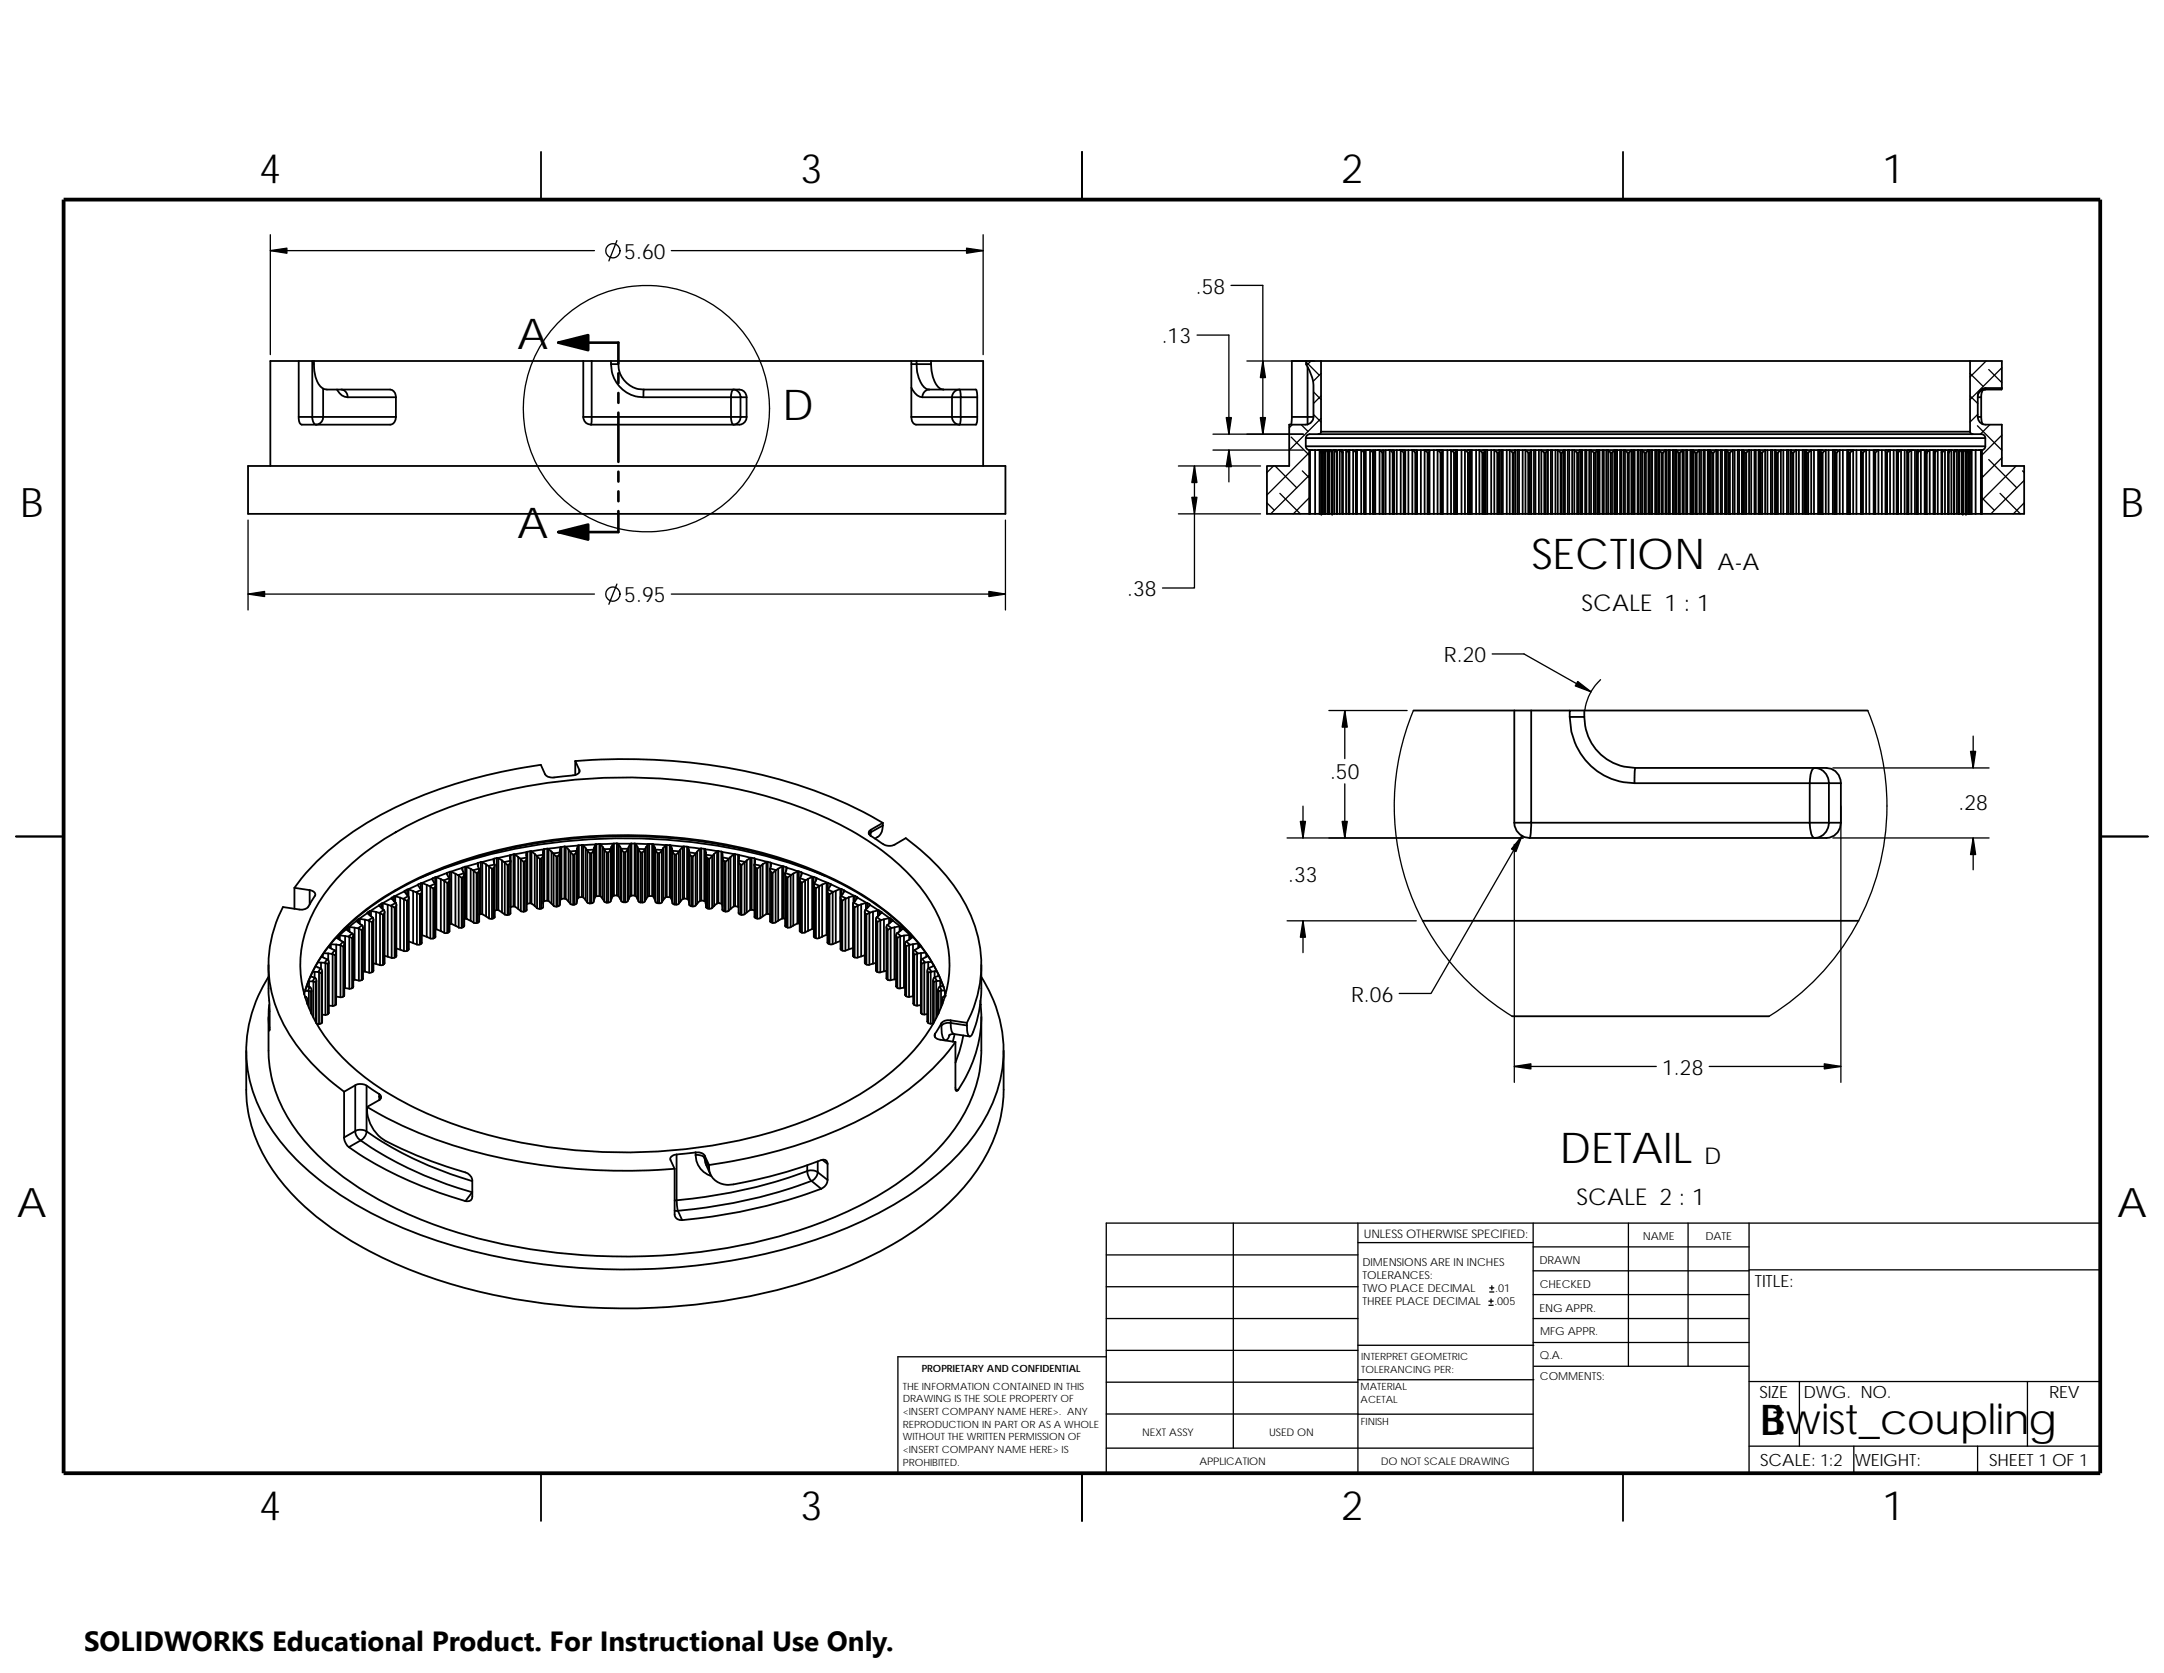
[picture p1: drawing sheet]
<svg xmlns="http://www.w3.org/2000/svg" width="279mm" height="216mm" viewBox="0 0 279 216" stroke-linecap="round" stroke-linejoin="round" font-family="sans-serif">
<defs><g id="words">
<g font-size="5.5">
<text x="66.8" y="45">A</text>
<text x="101" y="54.2">D</text>
<text x="66.8" y="69.4">A</text>
<text x="197.7" y="73.4">SECTION</text>
<text x="201.4" y="150.1">DETAIL</text>
<text x="227.3" y="185.1">Btwist_coupling</text>
</g>
<g font-size="5.2">
<text x="33.5" y="23.6">4</text>
<text x="103.3" y="23.6">3</text>
<text x="173.2" y="23.6">2</text>
<text x="243" y="23.6">1</text>
<text x="2.6" y="66.7">B</text>
<text x="273.8" y="66.7">B</text>
<text x="2.2" y="157.1">A</text>
<text x="273.3" y="157.1">A</text>
<text x="33.5" y="196.1">4</text>
<text x="103.3" y="196.1">3</text>
<text x="173.2" y="196.1">2</text>
<text x="243" y="196.1">1</text>
</g>
<text font-size="3.6" x="10.9" y="213">SOLIDWORKS Educational Product. For Instructional Use Only.</text>
<g font-size="3">
<text x="221.7" y="73.5">A-A</text>
<text x="204.2" y="78.8">SCALE 1 : 1</text>
<text x="203.5" y="155.5">SCALE 2 : 1</text>
<text x="220" y="150.2">D</text>
</g>
<g font-size="2.7">
<text x="80.6" y="33.4">5.60</text>
<text x="154.4" y="37.9">.58</text>
<text x="150" y="44.3">.13</text>
<text x="80.6" y="77.7">5.95</text>
<text x="145.5" y="76.9">.38</text>
<text x="186.4" y="85.4">R.20</text>
<text x="171.7" y="100.6">.50</text>
<text x="252.9" y="104.6">.28</text>
<text x="166.3" y="113.8">.33</text>
<text x="174.4" y="129.3">R.06</text>
<text x="214.6" y="138.7">1.28</text>
</g>
<g font-size="2.2">
<text x="226.6" y="166.1">TITLE:</text>
<text x="227.2" y="180.4">SIZE</text>
<text x="232.9" y="180.4">DWG. NO.</text>
<text x="264.6" y="180.4">REV</text>
<text x="227.3" y="189.2">SCALE: 1:2</text>
<text x="239.5" y="189.2">WEIGHT:</text>
<text x="256.8" y="189.1">SHEET 1 OF 1</text>
</g>
<text font-size="1.5" x="176.1" y="159.7">UNLESS OTHERWISE SPECIFIED:</text>
<g font-size="1.4">
<text x="212.1" y="160">NAME</text>
<text x="220.2" y="160">DATE</text>
<text x="175.9" y="165">TOLERANCES:</text>
<text x="175.9" y="166.8">TWO PLACE DECIMAL</text>
<text x="175.9" y="163.3">DIMENSIONS ARE IN INCHES</text>
<text x="193.1" y="166.8">.01</text>
<text x="198.8" y="163.1">DRAWN</text>
<text x="198.8" y="166.3">CHECKED</text>
<text x="175.9" y="168.5">THREE PLACE DECIMAL</text>
<text x="193" y="168.5">.005</text>
<text x="198.8" y="169.3">ENG APPR.</text>
<text x="198.8" y="172.3">MFG APPR.</text>
<text x="198.8" y="175.4">Q.A.</text>
<text x="198.8" y="178.1">COMMENTS:</text>
<text x="147.5" y="185.3">NEXT ASSY</text>
<text x="163.9" y="185.3">USED ON</text>
<text x="154.9" y="189.1">APPLICATION</text>
<text x="178.3" y="189.1">DO NOT SCALE DRAWING</text>
</g>
<g font-size="1.3">
<text x="116.6" y="179.3">THE INFORMATION CONTAINED IN THIS</text>
<text x="119" y="177">PROPRIETARY AND CONFIDENTIAL</text>
<text x="175.7" y="179.4">MATERIAL</text>
<text x="175.7" y="175.5">INTERPRET GEOMETRIC</text>
<text x="175.7" y="177.1">TOLERANCING PER:</text>
<text x="116.6" y="181">DRAWING IS THE SOLE PROPERTY OF</text>
<text x="116.6" y="182.6">&lt;INSERT COMPANY NAME HERE&gt;. ANY</text>
<text x="116.6" y="184.2">REPRODUCTION IN PART OR AS A WHOLE</text>
<text x="116.6" y="185.9">WITHOUT THE WRITTEN PERMISSION OF</text>
<text x="175.7" y="181.1">ACETAL</text>
<text x="175.7" y="183.8">FINISH</text>
<text x="116.6" y="187.5">&lt;INSERT COMPANY NAME HERE&gt; IS</text>
<text x="116.6" y="189.1">PROHIBITED.</text>
</g>
</g></defs>
<g fill="none" stroke="#000" stroke-width=".17">
<path d="M34.9 30.3v15.5M34.9 32.3h41.9M79.7 31.1l-1.1 2.6M86.7 32.3h40.2M126.9 30.3v15.5M158.9 36.8h4.1v19.2M154.6 43.2h4.1v12.8M156.6 58.1h11.7M156.6 56h11.7M158.7 58.1v4.1M161 46.6h8.7M166.7 56.4l2.3 2.3"/>
<path d="M166.9 54.8l-.4 .4M168 54.8l.9 .9M168.6 46.7l1.7 1.7M169 58.4l-5.4 5.5M169.3 46.6l-.6 .5M169.6 50.6l1 1M169.6 53.5l1 1M170.6 48.2l-1.1 1M170.6 51.1l-1 1M170.6 54l-4.1 4.1M254.4 48.2l1.7 1.7M254.4 51.1l1 1"/>
<path d="M255.3 54.9l3.2 3.2M255.4 53.5l-1 1M256.4 46.6l-2 2M256.8 59.3l3.6 3.6M256.8 47.7l1.7 1.7M256.9 54.8l-1.2 1.2M258.5 47.5l-4.1 4.1M258.5 56.2l-2.6 2.5M258.5 59.1l-2.6 2.6M32 67.1v11.6M32 76.7h44.8M79.7 75.4l-1.1 2.6"/>
<path d="M86.7 76.7h43.1M129.8 67.1v11.6M152.1 60.1h10.7M152.1 66.3h10.7M154.2 60.1v15.8h-4.1M163.6 64.9l.9 .9M164.4 60.1l-.8 .9M164.6 60.1l2.8 2.8M165.2 63.7l2.7 2.6M168.1 60.8l.9 .9M169 61.3l-4.9 5M169 64.2l-2 2.1"/>
<path d="M255.9 61.3l.2 .2M255.9 64.2l1.6 1.6M258.2 63.7l2.7 2.6M260.3 60.1l-4.4 4.5M261.1 60.8l.2 .2M261.3 62l-4.3 4.3M261.3 64.9l-1.4 1.4M171.6 91.7h10.1M173.6 91.7v6.2M182.5 91.7a31.8 31.8 0 0 0 12.7 39.4M192.7 84.4h4.1l8.6 4.9M206.7 87.7a6.5 6.5 0 0 0-2.1 4"/>
<path d="M236.6 99.1h20.2M241.2 91.7a31.8 31.8 0 0 1-12.8 39.4M254.8 95v4.1M166.2 108.1h30.5M166.2 118.8h16.7M168.2 104v4.1M168.2 118.8v4.1M173.6 101.2v6.9M195.5 109v30.7M196.5 107.9l-11.7 20.3h-4.1M236.6 108.1h20.2M237.7 104v35.7"/>
<path d="M254.8 108.1v4.1M195.5 137.6h18.3M220.7 137.6h17M159.2 157.8v29.1M175.3 157.8v32.3M198 157.8v32.3M210.2 157.8v18.5M218 157.8v18.5M225.8 157.8v32.3M271.2 157.8h-128.4v32.3M142.8 161.9h32.5M142.8 175.1h-26.9v15"/>
<path d="M142.8 170.2h32.5M142.8 174.3h32.5M142.8 178.4h32.5M142.8 166.1h32.5M175.3 178.1h22.7M175.3 160.4h22.7M175.3 173.6h22.7M192.2 168.4h.6M192.2 167.9h.6M192.3 166.7h.6M192.3 166.2h.6M192.5 167.6v.6"/>
<path d="M192.6 165.9v.6M198 160.9h27.8M198 164h27.8M198 167.1h27.8M198 173.2h27.8M198 170.2h27.8M198 176.3h27.8M225.8 178.3h45.4M225.8 163.9h45.4M232.3 178.3v8.3M261.8 178.3v8.3M142.8 186.9h55.2"/>
<path d="M142.8 182.5h32.5M175.3 182.5h22.7M225.8 186.6h45.4M239.4 186.6v3.5M255.3 186.6v3.5"/>
<circle cx="79.1" cy="32.4" r=".91"/>
<circle cx="83.5" cy="52.7" r="15.9"/>
<circle cx="79.1" cy="76.7" r=".92"/>
</g>
<g fill="none" stroke="#000" stroke-width=".23">
<path d="M69.8 19.6v6.2M139.7 19.6v6.2M209.5 19.6v6.2M38.6 46.6h-3.7v13.5M38.6 46.6v7.2M38.6 53.8h1.7l.1 .6a.55 .55 0 0 0 .5 .4 .55 .55 0 0 0 .6-.3l.1-.2 .1-.5M38.6 46.6h1.7v7.2h1.4M40.3 46.6h.2M40.5 46.6h34.8M40.5 46.6l.1 .9a3.2 3.2 0 0 0 1.2 2.7l8.6 .1a.9 .9 0 0 1 .7 1M41.7 53.8h9.4M41.7 50.1v3.7"/>
<path d="M43.5 50.3a1.74 1.74 0 0 0 1.4 1M44.1 50.3a.95 .95 0 0 1 .8 1M44.9 51.3h6.2M51.1 53.8a.91 .91 0 0 1-.7 1h-11.5a.81 .81 0 0 1-.3-1M51.1 51.3v2.5M75.3 46.6v7.2M75.3 53.8a.99 .99 0 0 0 1 1M75.3 46.6h1.1M76.4 46.6v7.2h-1.1M76.4 46.6h2.5M79.8 47h-.9a4.2 4.2 0 0 0 4.2 4.3M79.8 46.6h37.9"/>
<path d="M79.8 46.6h-.9v.4M79.8 47a3.3 3.3 0 0 0 3.3 3.3M79.8 46.6v.4M83.1 51.3h11.3M83.1 50.3v1M83.1 50.3h12.4a.97 .97 0 0 1 .9 1M94.4 51.3v-.2a.89 .89 0 0 1 .3-.8 .96 .96 0 0 1 .9 1h.8M94.4 51.3h1.2v2.5h-1.2zM96.4 53.8a.96 .96 0 0 1-.9 1h-19.2M96.4 51.3v2.5M96.4 53.8h-.8a.93 .93 0 0 1-1 1l-.1-.2-.1-.8h-18l-.1 1M117.7 50a2.01 2.01 0 0 0 1.4 1.3"/>
<path d="M117.7 53.8h5.2M117.7 46.6v7.2M117.7 46.6h2.5M118.3 46.6v.4a4.4 4.4 0 0 0 1 3l.7 .3M119.1 51.3h3.8M120 50.3h1.8M120 50.3a.97 .97 0 0 0-.9 1M120.2 47v.5a3.5 3.5 0 0 0 1.3 2.7l.3 .1M120.2 46.6h6.7v13.5M120.2 46.6v.4M120.2 47h-2.5M121.8 50.3h4.2l.2 .4v.6"/>
<path d="M122.9 51.3h1.1v2.5h-1.1M122.9 51.3v2.5M126.2 53.8v.6l-.2 .4h-7.7a.85 .85 0 0 1-.6-1M126.2 51.3v2.5M126.2 53.8h-2.2l-.1 1a1 1 0 0 1-1-1M126.2 51.3h-2.2l-.1-1a.94 .94 0 0 0-1 1M166.8 53.8h2v1M168.6 56.5h87.7M168.6 57.6h87.7M168.6 56.5v1.1M168.6 57.6a.49 .49 0 0 0 .4 .5M168.6 46.6v.4a5.6 5.6 0 0 1 1 2.7v4.1"/>
<path d="M168.8 47.4v6.4h.8M169 58.1v8.2M169 58.1h.1v8.2h-.1M169.1 58.1h1.3M169.6 53.8a1.03 1.03 0 0 1-1 1h-2.1v5.3h-2.9v6.2h5.4M169.8 58.1v8.2M170.2 56h-1.1a.5 .5 0 0 0-.5 .5M170.2 56h84.5M170.3 58.1l.3 .1v.2M170.4 58.1l.2 .3M170.4 58.1v8.2M170.5 58.1h-.1h.1"/>
<path d="M170.5 58.1l.3 .3M170.5 58.1v.1M170.5 58.1h.2M170.6 46.6h-3.8v7.4l-.1 .8M170.6 46.6h83.8M170.6 55.7h83.8M170.6 55.7l-.1 .3h-.3M170.6 46.6v9.1M170.6 58.1l.1 .1 .1 .2M170.6 58.4v7.9M170.6 58.4v7.9h-.2M170.6 58.4h.1"/>
<path d="M170.7 58.1h.1M170.7 58.1a.31 .31 0 0 1 .3 .3M170.8 58.1h.1M170.8 58.1l.2 .3M170.8 58.4h.1M170.8 58.4v7.9h-.2M170.8 58.1v.2M170.8 58.4v7.9M170.9 58.1h.1M171 58.1h.2M171 58.1a.33 .33 0 0 1 .5 .3M171 58.4v7.9h-.2"/>
<path d="M171.1 58.4l-.1 7.9M171.2 58.1l.2 .3M171.2 58.1v8.2M171.3 58.1h.8M171.4 58.4h.1M171.4 58.4v7.9h-.2M171.5 58.4l-.1 7.9 .1-7.9M171.6 58.1h-.1a.28 .28 0 0 1 .3 0 .28 .28 0 0 1 .1 .3M171.6 58.1v8.2M171.6 58.1l.3 .1v.2M171.9 58.4v7.9h-.3M172 58.3v8"/>
<path d="M172.2 58.1h.7M172.3 58.1h-.2a.29 .29 0 0 1 .4 0 .29 .29 0 0 1 .1 .3M172.3 58.1l.3 .3M172.3 58.1v8.2M172.6 58.4v7.9h-.3M172.6 58.3v8M172.9 58.1h.1M172.9 58.1a.28 .28 0 0 1 .3 0 .28 .28 0 0 1 .1 .3M173 58.1v8.2M173 58.1l.3 .3v7.9h-.3M173.1 58.1h.6M173.1 58.1h.1"/>
<path d="M173.4 58.3v8M173.7 58.1h.1M173.7 58.1a.34 .34 0 0 1 .4 0 .34 .34 0 0 1 .1 .3M173.8 58.1l.3 .3M173.8 58.1v8.2M174.1 58.1h.5M174.1 58.4v7.9h-.3M174.1 58.4h.1M174.2 58.1h.1M174.2 58.4v7.9M174.2 58.3v8M174.6 58.1h.1"/>
<path d="M174.6 58.1a.38 .38 0 0 1 .6 .2l-.1 .1M174.7 58.1l.4 .3M174.7 58.1v8.2M175.1 58.4v7.9h-.4M175.1 58.4h.1M175.1 58.4v7.9M175.2 58.3v8M175.2 58.1v8.2M175.6 58.1h.1M175.6 58.1h-.5M175.6 58.1h.5l.1 .1v.2M175.7 58.1l.4 .3"/>
<path d="M175.7 58.1v8.2M176.1 58.4v7.9h-.4M176.1 58.4h.1M176.2 58.4v7.9M176.2 58.3v8M176.3 58.1v8.2M176.8 58.1h-.7M176.9 58.1h-.1h.5l.1 .1-.1 .2M176.9 58.1l.3 .3M176.9 58.1v8.2M177.2 58.4v7.9h-.3M177.2 58.4h.1"/>
<path d="M177.3 58.4v7.9M177.4 58.2v8.1M177.6 58.1v8.2M178.1 58.1h-.8M178.1 58.1h-.1h.6v.3M178.5 58.4h.1M178.5 58.4v7.9M178.5 58.4l-.4-.3v8.2M178.6 58.1h.9M178.6 58.4v7.9M178.6 58.2v8.1M178.9 58.1v8.2"/>
<path d="M179.4 58.1h-.1h.6l.1 .1-.1 .2M179.4 58.1l.4 .3M179.4 58.1v8.2M179.8 58.4v7.9M179.8 58.4h.1M179.9 58.4v7.9M180 58.2v8.1M180.3 58.1v8.2M180.8 58.1a.57 .57 0 0 1 .6 .1v.2M181.1 58.1h-1.4M181.2 58.4l-.4-.3v8.2M181.2 58.4h.2"/>
<path d="M181.2 58.4v7.9M181.4 58.4v7.9M181.4 58.2v8.1M181.8 58.1v8.2M182.3 58.1h-1.1M182.3 58.1h.1M182.3 58.1a.59 .59 0 0 1 .7 .1l-.1 .2M182.4 58.1l.3 .3M182.4 58.1v8.2M182.7 58.1h-.3M182.7 58.4h.2M182.7 58.4v7.9"/>
<path d="M182.9 58.4v7.9M183 58.2v8.1M183.5 58.1v8.2M183.9 58.1h-1.1M183.9 58.1h.1M183.9 58.1h.6l-.1 .3M184 58.1h.4M184.3 58.4l-.4-.3v8.2M184.3 58.4h.1M184.3 58.4v7.9M184.4 58.4v7.9M184.6 58.2v8.1"/>
<path d="M185.1 58.1v8.2M185.5 58.1h-1M185.5 58.1h.1M185.5 58.1h.7l-.1 .3M185.6 58.1l.4 .3M185.6 58.1v8.2M185.8 58.1h1.4M186 58.4h.1M186 58.4v7.9M186.1 58.4v7.9M186.2 58.2v8.1M186.3 58.1v8.2"/>
<path d="M186.9 58.1v8.2M187.2 58.1h.1M187.2 58.1h.8v.1l-.1 .2M187.6 58.1h1.5M187.7 58.4h.2M187.7 58.4l-.4-.3v8.2M187.7 58.4v7.9M187.9 58.4v7.9M188 58.1v8.2M188.1 58.1v8.2M188.7 58.1v8.2M189.1 58.1h.1"/>
<path d="M189.1 58.1h.7l-.1 .3M189.1 58.1l.4 .3M189.1 58.1v8.2M189.5 58.4h.2M189.5 58.4v7.9M189.5 58.1h1.4M189.7 58.4v7.9M189.8 58.1v8.2M189.9 58.1v8.2M190 58.1v8.2M190.6 58.1v8.2M190.9 58.1h.1"/>
<path d="M190.9 58.1h.8l-.1 .3M191 58.1l.4 .3M191 58.1v8.2M191.4 58.4h.2M191.4 58.4v7.9M191.5 58.1h1.4M191.6 58.4v7.9M191.7 58.1v8.2M191.8 58.1v8.2M192 58.1v8.2M192.5 58.1v8.2M192.9 58.1h.1"/>
<path d="M192.9 58.1h.7l-.1 .3M192.9 58.1l.4 .3M192.9 58.1v8.2M193.3 58.4h.2M193.3 58.4v7.9M193.5 58.4v7.9M193.5 58.1h1.3M193.7 58.1v8.2M193.9 58.1v8.2M194 58.1v8.2M194.5 58.1v8.2M194.8 58.1h.1"/>
<path d="M194.8 58.1h.8l-.1 .3M194.9 58.1l.4 .3M194.9 58.1v8.2M195.3 58.4h.2M195.3 58.4v7.9M195.5 58.4v7.9M195.6 58.1h1.3M195.7 58.1v8.2M195.9 58.1v8.2M196.1 58.1v8.2M196.6 58.1v8.2M196.9 58.1h.1"/>
<path d="M196.9 58.1h.8M197 58.1l.3 .3M197 58.1v8.2M197.3 58.4h.2M197.3 58.4v7.9M197.5 58.4v7.9M197.6 58.1h1.4M197.7 58.1l-.2 .3M197.7 58.1v8.2v-8.2M198.1 58.1v8.2M198.2 58.1v8.2M198.7 58.1v8.2"/>
<path d="M199 58.1h.1M199 58.1h.8M199.4 58.4h.2M199.4 58.4l-.4-.3v8.2M199.4 58.4v7.9M199.6 58.4v7.9M199.8 58.1h1.3M199.8 58.1v8.2M199.8 58.1l-.2 .3M199.9 58.1l-.1 8.2M200.2 58.1v8.2M200.4 58.1v8.2"/>
<path d="M200.8 58.1v8.2M201.1 58.1h.1M201.1 58.1h.8M201.1 58.1l.4 .3M201.1 58.1v8.2M201.5 58.4h.2M201.5 58.4v7.9M201.7 58.4v7.9M201.9 58.1v8.2h-.2M201.9 58.1l-.2 .3M202.1 58.1v8.2M202.4 58.1v8.2"/>
<path d="M202.6 58.1v8.2M203 58.1v8.2M203.2 58.1h-1.3v8.2M203.2 58.1h.1M203.2 58.1h.8M203.6 58.4l-.3-.3v8.2M203.6 58.4h.2M203.6 58.4v7.9M203.8 58.4v7.9M204 58.1l-.2 .3M204 58.1v8.2h-.2M204.1 58.1v8.2"/>
<path d="M204.1 58.1h1.3M204.2 58.1v8.2M204.3 58.1v8.2M204.7 58.1v8.2M204.8 58.1v8.2M205.2 58.1v8.2M205.4 58.1h.1M205.4 58.1h.8M205.4 58.1l.4 .3M205.4 58.1v8.2M205.8 58.4h.2M205.8 58.4v7.9"/>
<path d="M206 58.4v7.9M206.2 58.1l-.2 .3M206.2 58.1v8.2h-.2M206.4 58.1v8.2M206.5 58.1v8.2M206.9 58.1v8.2M207.1 58.1v8.2M207.4 58.1v8.2M207.6 58.1h.1M207.6 58.1h.8M207.6 58.1h-1.3v8.2M207.6 58.1l.3 .3"/>
<path d="M207.6 58.1v8.2M207.9 58.4h.2M207.9 58.4v7.9M208.1 58.4v7.9M208.4 58.1l-.3 .3M208.4 58.1v8.2h-.3M208.4 58.1h1.4M208.5 58.1v8.2M208.6 58.1v8.2M208.8 58.1v8.2M209.2 58.1v8.2M209.3 58.1v8.2"/>
<path d="M209.6 58.1v8.2M209.8 58.1h.1M209.8 58.1h.8M209.8 58.1l.3 .3M209.8 58.1v8.2M210.1 58.4h.2M210.1 58.4v7.9M210.3 58.4v7.9M210.6 58.1v8.2h-.3M210.6 58.1l-.3 .3M210.6 58.1h.1v8.2M210.7 58.1h1.3"/>
<path d="M210.9 58.1v8.2M211.1 58.1v8.2M211.4 58.1v8.2M211.6 58.1v8.2M211.9 58.1v8.2M212 58.1h.1M212 58.1h.8M212 58.1l.3 .3M212 58.1v8.2M212.3 58.4h.2M212.3 58.4v7.9M212.5 58.4v7.9"/>
<path d="M212.8 58.1l-.3 .3M212.8 58.1v8.2h-.3M212.9 58.1h.1v8.2M213 58.1h1.2M213.2 58.1v8.2M213.3 58.1v8.2M213.7 58.1v8.2M213.9 58.1v8.2M214.1 58.1v8.2M214.2 58.1h.1M214.2 58.1h.8M214.2 58.1l.3 .3"/>
<path d="M214.2 58.1v8.2M214.5 58.4h.2M214.5 58.4v7.9M214.7 58.4v7.9M215 58.1l-.3 .3M215 58.1v8.2h-.3M215.1 58.1h.1v8.2M215.2 58.1h1.2M215.4 58.1v8.2M215.6 58.1v8.2M216 58.1v8.2M216.1 58.1v8.2"/>
<path d="M216.3 58.1v8.2M216.4 58.1h.1M216.4 58.1h.8M216.4 58.1l.3 .3M216.4 58.1v8.2M216.7 58.4h.2M216.7 58.4v7.9M217.1 58.2l.1-.1v8.2h-.3v-7.9zM217.3 58.1h.1v8.2M217.7 58.1v8.2M217.8 58.1v8.2M218.2 58.1v8.2"/>
<path d="M218.4 58.1v8.2M218.5 58.1v8.2M218.6 58.1h.1M218.6 58.1h.8M218.6 58.1h-1.2M218.6 58.1l.3 .3M218.6 58.1v8.2M218.9 58.4h.2M218.9 58.4v7.9M219.3 58.2l.1-.1v8.2h-.3v-7.9zM219.5 58.1h.1v8.2M219.6 58.1h1.1l.1 8.2"/>
<path d="M219.9 58.1v8.2M220.1 58.1v8.2M220.5 58.1v8.2M220.6 58.1v8.2M220.8 58.1l.2 .3M220.8 58.1v8.2M221 58.4h.2M221 58.4v7.9M221.2 58.4v7.9M221.6 58.1h-.8M221.6 58.1l-.4 .3M221.6 58.1v8.2h-.4"/>
<path d="M221.6 58.1h.2v8.2M221.8 58.1h1.1M222.2 58.1v8.2M222.3 58.1v8.2h.4M222.7 58.1v8.2M222.8 58.1v8.2M222.9 58.1h.8M222.9 58.1l.3 .3M222.9 58.1v8.2M223.2 58.4v7.9M223.2 58.4h.2M223.4 58.3l.3-.2v8.2h-.3v-7.9z"/>
<path d="M223.8 58.1h.2v8.2M224 58.1h1v8.2M224.4 58.1v8.2M224.5 58.1v8.2h.4M224.9 58.1v8.2M225.1 58.1l.2 .3M225.3 58.4h.2M225.3 58.4v7.9M225.5 58.4v7.9M225.8 58.1h.1h-.8v8.2h.2M225.8 58.1l-.3 .3M225.8 58.1v8.2h-.3"/>
<path d="M225.9 58.1h.2v8.2M226.5 58.1v8.2M226.7 58.1v8.2h.4M227.1 58.1v8.2M227.1 58.1l.3 .3M227.2 58.1h.8h-.1M227.2 58.1h-.1M227.2 58.1h-1.1M227.4 58.4h.1M227.4 58.4v7.9M227.5 58.4v7.9M227.9 58.1l-.4 .3"/>
<path d="M227.9 58.1v8.2h-.4M228 58.1h.2v8.2M228.6 58.1v8.2M228.8 58.1v8.2h.4M229.2 58.1v8.2M229.2 58.1h.8h-.1M229.2 58.1l.2 .3M229.3 58.1h-1.1M229.4 58.4h.2M229.4 58.4v7.9M229.6 58.4v7.9M229.9 58.1l-.3 .3"/>
<path d="M229.9 58.1v8.2h-.3M230 58.1h.3v8.2M230.7 58.1v8.2M230.9 58.1v8.2h.3M231.2 58.1v8.2M231.3 58.1h-1M231.4 58.4h.1M231.4 58.4v7.9M231.5 58.4v7.9M231.9 58.1h.1h-.8l.2 .3M231.9 58.1l-.4 .3M231.9 58.1v8.2h-.4"/>
<path d="M232 58.1h.3v8.2M232.7 58.1v8.2M232.9 58.1v8.2h.2M233.1 58.1v8.2M233.3 58.4v7.9M233.3 58.4h.2M233.3 58.1h-1M233.7 58.2l.1-.1v8.2h-.3v-7.9zM233.8 58.1h.1h-.7l.1 .3M233.9 58.1h.3v8.2M234.7 58.1v8.2M234.9 58.1v8.2h.1"/>
<path d="M235 58.1v8.2M235.2 58.4v7.9M235.2 58.4h.1M235.3 58.1h-1.1M235.5 58.2l.2-.1v8.2h-.4v-7.9zM235.7 58.1h.1h-.7l.1 .3M235.8 58.1h.3v8.2M236.6 58.1v8.2M236.8 58.1l.1 8.2M236.9 58.1v8.2M237 58.4h.1M237 58.4v7.9"/>
<path d="M237.1 58.4v7.9M237.2 58.1h-1.1M237.5 58.1l-.4 .3M237.5 58.1v8.2h-.4M237.5 58.1h.1h-.7l.1 .3M237.6 58.1h.3v8.2M238.5 58.1v8.2M238.6 58.2v8.1M238.7 58.4h.2M238.7 58.4v7.9M239 58.1h-1.1M239.1 58.2l.2-.1v8.2h-.4v-7.9z"/>
<path d="M239.3 58.1h.1h-.8l.1 .3M239.4 58.1h.3v8.2M240.3 58.1v8.2M240.3 58.2v8.1M240.4 58.4h.1M240.4 58.4v7.9M240.5 58.4v7.9M240.8 58.1h-1.1M240.9 58.1l-.4 .3M240.9 58.1v8.2h-.4M240.9 58.1h.1h-.7l.1 .3M241 58.1h.4v8.2"/>
<path d="M241.4 58.1h.6M241.9 58.2v8.1M242 58.4h.1M242 58.1h.6h-.1M242 58.4v7.9M242 58.1h-.1l.1 .3M242.1 58.4v7.9M242.1 58.1h.4M242.5 58.1l-.4 .3M242.5 58.1v8.2h-.4M242.6 58.1h.4v8.2M243 58.1h.6"/>
<path d="M243.4 58.2v8.1M243.5 58.4h.1M243.5 58.4v7.9M243.6 58.4v7.9M243.8 58.1h.3M244 58.1l-.4 .3M244 58.1h.1h-.6v.3M244 58.1v8.2h-.4M244.1 58.1h.4v8.2M244.5 58.1h.6M244.9 58.2v8.1M244.9 58.4h.2"/>
<path d="M244.9 58.4v7.9M245.1 58.4v7.9M245.3 58.1h.1M245.4 58.1l-.3 .3M245.4 58.1h.1h-.6v.3M245.4 58.1v8.2h-.3M245.6 58.1h.3v8.2M245.9 58.1h.7M246.2 58.2v8.1M246.3 58.4h.1M246.3 58.4v7.9M246.6 58.2l.2-.1v8.2h-.4v-7.9z"/>
<path d="M246.7 58.1h.3M246.8 58.1h.1h-.6v.3M246.9 58.1h.3v8.2M247.2 58.1h.4M247.5 58.2v8.1M247.5 58.4h.1M247.5 58.4v7.9M247.6 58.4v7.9M248 58.1h.1h-.6v.3M248 58.1l-.4 .3M248 58.1v8.2h-.4M248.3 58.1h-.2h.4v8.2"/>
<path d="M248.5 58.1h.3M248.6 58.3v8M248.7 58.4h.1M248.7 58.4v7.9M248.9 58.2l.3-.1v8.2h-.4v-7.9zM249.2 58.1h-.5v.3M249.2 58.1h.4v8.2M249.2 58.1h.1M249.3 58.1h.3M249.6 58.1h.2M249.7 58.3v8M249.7 58.4h.1"/>
<path d="M249.7 58.4v7.9M249.8 58.4v7.9M250.2 58.1l-.4 .3M250.2 58.1v8.2M250.3 58.1a.35 .35 0 0 0-.6 .3M250.3 58.1h.5M250.3 58.1h-.1M250.7 58.3v8M250.7 58.4h.1M250.7 58.4v7.9M250.8 58.4v7.9M251.1 58.1l-.3 .3"/>
<path d="M251.1 58.1v8.2M251.2 58.1a.33 .33 0 0 0-.4 0 .33 .33 0 0 0-.1 .3M251.2 58.1h.5M251.2 58.1h-.1M251.5 58.3v8M251.5 58.4h.1M251.5 58.4v7.9M251.6 58.4v7.9M251.9 58.1h.1a.3 .3 0 0 0-.3 0 .3 .3 0 0 0-.2 .3M251.9 58.1l-.3 .3M251.9 58.1v8.2h.3M252 58.1h.6"/>
<path d="M252.3 58.3v8M252.3 58.4h.1M252.3 58.4v7.9M252.7 58.1a.31 .31 0 0 0-.3 0 .31 .31 0 0 0-.1 .3M252.7 58.1l-.4 .3M252.7 58.1v8.2h.2M252.8 58.1h.4M252.9 58.3l.1 8M252.9 58.4h.1M252.9 58.4v7.9M253 58.4v7.9M253.3 58.1v8.2"/>
<path d="M253.3 58.1l-.3 .3M253.3 58.1h.1a.33 .33 0 0 0-.5 .3M253.3 58.1h.4l-.3 .1 .1 .2M253.4 58.4v7.9M253.4 58.1h.1M253.5 58.4v7.9M253.8 58.1l-.2 .1-.1 .2M253.8 58.1v8.2M253.8 58.4v7.9M253.9 58.1h-.1M253.9 58.4v7.9M254.1 58.4v7.9"/>
<path d="M254.1 58.1l-.2 .3M254.1 58.1h-.3M254.1 58.1v.2M254.2 58.1a.27 .27 0 0 0-.3 0 .27 .27 0 0 0 0 .3M254.2 58.1h.2M254.2 58.1h-.1M254.3 58.4v7.9M254.3 58.1l-.1 .1-.1 .2M254.3 58.4h.1M254.4 46.6v9.1M254.4 46.6h4.1v3.5M254.4 55.7v.2l.3 .1"/>
<path d="M254.4 58.1h.1M254.4 58.1h.1h-.1M254.4 58.1l-.3 .3M254.6 58.1l-.2 .1-.1 .2M254.6 58.1v8.2M254.6 58.1h-.2l-.1 .3M254.7 56l1.3 .1 .2 .1 .1 .3M255.1 58.1v8.2M255.4 53.8a.97 .97 0 0 0 .9 1h2.2v5.3h2.8v6.2h-6.7M255.4 53.8h.4M255.4 51.3h.4M255.8 58.1h-1.2"/>
<path d="M255.8 53.8a1.29 1.29 0 0 0 .2 1M255.8 51.3v2.5M255.9 58.1v8.2zM255.9 58.1h-.1v8.2M256.1 50.3a1.05 1.05 0 0 0-.3 1M256.3 50.3a.98 .98 0 0 0-.9 .7M256.3 57.6l-.1 .3-.3 .2M256.3 56.5v1.1M256.3 50.1a1.02 1.02 0 0 0-.9 1v2.7M256.3 50.1v.2h2.1l.1-.2M256.3 50.1h2.2M32 60.1h97.8v6.2h-97.8z"/>
<path d="M169.1 66.3h1.3M170.6 66.3h.1M170.8 66.3h.1M171.1 66.3h.1M171.5 66.3h.1M171.9 66.3h.1M172 66.3h.1M172 66.3h.3M172.6 66.3h.4M173.3 66.3h.5M174.1 66.3h.6M175.1 66.3h.6"/>
<path d="M176.1 66.3h.8M177.2 66.3h.9M178.1 66.3h.4M178.5 66.3h.9M179.4 66.3h.4M179.8 66.3h1M180.8 66.3h.4M181.2 66.3h1.2M182.4 66.3h.3M182.7 66.3h1.2M183.9 66.3h.4M184.3 66.3h1.3"/>
<path d="M185.6 66.3h.4M186 66.3h1.3M187.3 66.3h.4M187.7 66.3h.2M189.1 66.3h.4M189.1 66.3h-1.2M189.5 66.3h.2M189.7 66.3h.2M189.9 66.3h.1M190 66.3h1M191 66.3h.4M191.4 66.3h.2"/>
<path d="M191.6 66.3h.2M191.8 66.3h.2M192 66.3h.9M192.9 66.3h.4M193.3 66.3h.2M193.5 66.3h.4M193.9 66.3h.1M194 66.3h.9M194.9 66.3h.4M195.3 66.3h.2M195.9 66.3h-.4M195.9 66.3h.2"/>
<path d="M196.1 66.3h.9M197 66.3h.3M197.3 66.3h.2M198.1 66.3h.1M198.1 66.3h-.6M198.2 66.3h.8M199 66.3h.4M199.4 66.3h.2M199.6 66.3h.2M199.9 66.3h.3M200.2 66.3h.2M201.1 66.3h-.7"/>
<path d="M201.1 66.3h.4M201.5 66.3h.2M202.4 66.3h.2M202.4 66.3h-.5M203.3 66.3h-.7M203.3 66.3h.3M203.6 66.3h.2M204.1 66.3h.6M204.7 66.3h.1M204.8 66.3h.6M205.4 66.3h.4M205.8 66.3h.2"/>
<path d="M206.2 66.3h.7M206.9 66.3h.2M207.6 66.3h.3M207.6 66.3h-.5M207.9 66.3h.2M208.4 66.3h.8M209.2 66.3h.1M209.3 66.3h.5M209.8 66.3h.3M210.1 66.3h.2M210.6 66.3h.3M210.9 66.3h.2"/>
<path d="M211.1 66.3h.3M211.4 66.3h.2M211.6 66.3h.4M212 66.3h.3M212.3 66.3h.2M212.8 66.3h.4M213.2 66.3h.1M213.3 66.3h.4M213.7 66.3h.2M213.9 66.3h.3M214.2 66.3h.3M214.5 66.3h.2"/>
<path d="M215 66.3h.4M215.4 66.3h.2M215.6 66.3h.4M216 66.3h.1M216.1 66.3h.3M216.4 66.3h.3M216.7 66.3h.2M217.2 66.3h.5M217.7 66.3h.1M218.6 66.3h.3M218.6 66.3h-.8M218.9 66.3h.2"/>
<path d="M219.9 66.3h-.5M219.9 66.3h.2M220.7 66.3h-.6M220.8 66.3h.2M221 66.3h.2M221.6 66.3h.6M222.2 66.3h.1M222.7 66.3h.2M222.9 66.3h.3M223.2 66.3h.2M223.7 66.3h.7M224.4 66.3h.1"/>
<path d="M224.9 66.3h.1M225.3 66.3h.2M225.8 66.3h.7M226.5 66.3h.2M227.1 66.3h.1M227.1 66.3h.3M227.4 66.3h.1M228.6 66.3h.2M228.6 66.3h-.7M229.2 66.3h.2M229.4 66.3h.2M229.9 66.3h.8"/>
<path d="M230.7 66.3h.2M231.2 66.3h.2M231.4 66.3h.1M231.9 66.3h.8M232.7 66.3h.2M233.1 66.3h.2M233.3 66.3h.2M233.8 66.3h.9M234.7 66.3h.2M235 66.3h.2M235.2 66.3h.1M235.7 66.3h.9"/>
<path d="M236.6 66.3h.2M236.9 66.3h.1M237 66.3h.1M238.9 66.3h-1.4M240.5 66.3h-1.2M242.1 66.3h-1.2M243.6 66.3h-1.1M245.1 66.3h-1.1M246.4 66.3h-1M247.6 66.3h-.8M248.8 66.3h-.8M249.8 66.3h-.6"/>
<path d="M249.8 66.3h.4M250.2 66.3h.6M250.8 66.3h.3M251.1 66.3h.5M251.6 66.3h.3M252.3 66.3h.1M252.3 66.3h.4M253 66.3h.3M253.3 66.3h.1M253.4 66.3h.1M253.5 66.3h.3M253.8 66.3h.1"/>
<path d="M253.9 66.3h.2M254.3 66.3h.3M254.3 66.3h-.2M74.3 98.2a74.7 74.7 0 0 1 31.1 3.9 51.8 51.8 0 0 1 8.6 4.1M74.3 98.2l.5 1.2M74.3 98.2v1.8M74.8 99.4a.67 .67 0 0 1-.8 .7l-2.6 .3a1.15 1.15 0 0 1-1-.5l-.6-1.2a60.8 60.8 0 0 0-22.7 7.7 31.2 31.2 0 0 0-9.1 8.2M74.8 99.4v.3M182.5 91.7h13M195.5 91.7h2.2M195.5 91.7v14.5M197.7 91.7h5"/>
<path d="M197.7 91.7v14.5h-2.2M204.6 91.7h-1.9v.8M204.6 92.5h-1.9a8.5 8.5 0 0 0 8.3 8.6M204.6 92.5a6.6 6.6 0 0 0 6.5 6.6M204.6 91.7h36.6M204.6 91.7v.8M211.1 99.1h24.7a1.89 1.89 0 0 1 1.9 2M211.1 99.1l-.1 2M2.1 107.9h6.1M38 114.6l2 .3M38 114.6v2.7M40 114.9a.63 .63 0 0 1 .6 .7l-.5 1a1.17 1.17 0 0 1-1.5 .8l-2.1-.3a16.2 16.2 0 0 0 1.3 17.1 27.7 27.7 0 0 0 6.6 6.7"/>
<path d="M40 114.9v1.8M43.9 113a36.2 36.2 0 0 1 13.8-8.7 68.9 68.9 0 0 1 44.7-.5 38.8 38.8 0 0 1 14.3 8.3 18.4 18.4 0 0 1 5.8 10.6 15.8 15.8 0 0 1-4 12.3 34.9 34.9 0 0 1-14 9.4 68.3 68.3 0 0 1-36 3.3 50.9 50.9 0 0 1-20.3-7.9 23.4 23.4 0 0 1-8.3-9.7 14.6 14.6 0 0 1 1.6-14.1l1.1-1.5zM44.7 119.9v.1M44.7 119.9l-.9 .8M44.7 119.8v.2M44.7 120l.8 .5M44.7 119.8v.1M44.9 119.7v.4M44.9 119.7l-.2 .1M45.1 119.6h.1M45.1 119.6l-.2 .1M45.1 119.6v.6"/>
<path d="M45.1 119.6l.7 .1M45.8 119.7l.4 .1M45.8 119.7v6.7M46 118.9h.1M46 118.9l-.9 .7M46.1 118.8v.1M46.1 118.9l.4 .3M46.1 118.8l-.1 .1M46.2 119.8h.1M46.3 118.6v.5M46.3 118.6l-.2 .2M46.3 119.8l.4 .2v6.5h-.4"/>
<path d="M46.3 119.8v6.7M46.4 118.6h.1M46.4 118.6h-.1M46.5 118.6l.6 .1M46.5 118.6v.6M46.5 119.2l.2 .2M46.7 119.4l-.5 .4M46.7 119.4l.2 .3-.1 .3M46.8 120v6.4M46.8 120h-.1M46.9 119.7l-.1 6.7M47.1 118.7l.5 .1"/>
<path d="M47.1 118.7v6.7l.6 .1M47.4 117.8l.7 .6M47.4 117.8l-1 .8M47.5 117.8v.1M47.5 117.8h-.1M47.6 118.8h.1M47.7 118.8l.3 .2M47.7 118.8v6.7M47.7 117.6v.5M47.7 117.6l-.2 .2M47.8 117.6h.1M47.8 117.6h-.1"/>
<path d="M47.9 117.6l.7 .1M47.9 117.6v.7M48 119v6.5M48.1 118.4l-.5 .4M48.1 118.4l.1 .3-.1 .2M48.1 118.9v6.5M48.1 118.9l-.1 .1M48.2 118.7v6.6l-.1 .1M48.6 117.7l.4 .1M48.6 117.7v6.7l.5 .1M49 116.8l.6 .6M49 116.8l-1.2 .8"/>
<path d="M49 117.8l.1 .1M49 116.8v.1M49 116.8h.1M49.1 117.9l.3 .1M49.1 117.9v6.6M49.3 116.6v.6M49.3 116.6l-.3 .2M49.4 116.6h.1M49.4 116.6h-.1M49.4 116.6l.7 .2M49.4 116.6v.7M49.4 118v6.5"/>
<path d="M49.6 117.4l-.6 .4M49.6 117.4l.1 .3-.1 .3M49.6 118v6.4M49.6 118h-.2M49.7 117.7v6.6l-.1 .1M50.1 116.8v6.7l.5 .1M50.1 116.8l.4 .1M50.5 116.9h.1M50.5 115.9l.4 .4M50.5 115.9l-1.1 .7M50.6 116.9l.3 .2M50.6 116.9v6.7"/>
<path d="M50.6 115.8v.2M50.6 115.8l-.1 .1M50.9 115.7v.6M50.9 116.3l.2 .2M50.9 115.7l-.3 .1M50.9 117.1v6.5M51 115.7h.1M51 115.7h-.1M51 115.7v.8M51 115.7l.7 .1M51.1 117.1h-.2M51.1 117.1v6.4"/>
<path d="M51.1 116.5l-.6 .4M51.1 116.5l.1 .3-.1 .3M51.2 116.7v6.7l-.1 .1M51.7 115.8l.4 .2M51.7 115.8v6.8l.5 .1M52.1 116h.1M52.2 116l.3 .3M52.2 116v6.7M52.2 115l.5 .7M52.2 115l-1.2 .7M52.3 115v.1M52.3 115h-.1"/>
<path d="M52.5 116.3v6.4M52.6 114.8v.7M52.6 114.8l-.3 .2M52.7 116.2l-.2 .1M52.7 116.2v6.4M52.7 114.8h.1M52.7 114.8h-.1M52.7 115.7l-.6 .3M52.7 115.7h.1M52.7 114.8v.9M52.7 115.7l.1 .2-.1 .3M52.7 114.8l.6 .2"/>
<path d="M52.8 115.8v6.7l-.1 .1M53.3 115l.4 .1M53.3 115v6.7l.5 .2M53.7 115.1l.7-.3 .1 .3-.2 .3M53.7 115.1l.1 .1M53.8 115.2l.4 .2M53.8 115.2v6.7M54 114.2l.4 .6M54 114.2l-1.3 .6M54 114.1v.2M54 114.1v.1M54.2 115.4v6.5"/>
<path d="M54.3 114v.7M54.3 115.4h-.1M54.3 115.4v6.4M54.3 114l-.3 .1M54.5 115v6.7l-.2 .1M54.5 114h.1M54.5 114h-.2M54.5 114l.6 .2M54.5 114v6.7l.6 .2M55.1 114.2l.4 .2M55.1 114.2v6.7l.5 .2M55.5 114.4l.7-.3v.2l-.1 .3"/>
<path d="M55.5 114.4h.1M55.6 114.4l.3 .3M55.6 114.4v6.7M55.8 113.4l-1.3 .6M55.9 113.3v.3M55.9 113.3l-.1 .1M55.9 114.7v6.4M56.1 114.6l-.2 .1M56.1 114.6v6.4M56.2 113.2v.9l-.4-.7M56.2 113.2l-.3 .1M56.2 114.2v6.7l-.1 .1"/>
<path d="M56.2 119.9h.1M56.3 113.2h.1M56.3 113.2h-.1M56.3 113.2v6.7l.6 .3M56.3 113.2l.6 .3M56.9 113.5v6.7l.5 .2M56.9 113.5l.4 .1M57.3 113.6l.7-.3v.3l-.1 .3M57.3 113.6l.1 .1M57.4 113.7l.3 .2M57.4 113.7v6.7M57.7 112.7l.3 .6"/>
<path d="M57.7 112.7l-1.4 .5M57.7 113.9v6.5M57.8 112.6v.3M57.8 112.6l-.1 .1M57.9 113.9v6.4M57.9 113.9h-.2M58 113.5v6.7l-.1 .1M58.1 112.5v6.7M58.1 119.2h-.1M58.1 119.2h.2M58.1 112.5h.1M58.1 112.5l-.3 .1"/>
<path d="M58.2 112.5h.1M58.3 112.5l.5 .3M58.3 112.5v6.7l.5 .3M58.8 112.8v6.7l.4 .2M58.8 112.8l.4 .1M59.2 112.9l.7-.2v.1l-.1 .4M59.2 112.9v.1M59.2 113l.4 .3M59.2 113v6.7M59.2 119.7h.4M59.6 113.3v6.4M59.6 112l.3 .7"/>
<path d="M59.6 112l-1.4 .5M59.7 112v.3M59.7 112h-.1M59.8 113.2v6.5M59.8 113.2l-.2 .1M59.8 119.7h-.2M59.9 112.8v6.7l-.1 .2M60 118.6h-.1M60 111.8v6.8M60 118.6h.2M60 111.8l-.3 .2M60 111.8h.2"/>
<path d="M60.2 111.8v.1M60.2 111.9l.6 .2M60.2 111.9v6.7l.6 .2M60.8 112.1v6.7l.4 .3M60.8 112.1l.3 .2M61.1 112.3l.7-.2v.3l-.1 .2M61.1 112.3l.1 .1M61.2 112.4l.3 .3M61.2 112.4v6.7M61.2 119.1h.3M61.5 112.7v6.4M61.7 111.4l.1 .7"/>
<path d="M61.7 111.4l-1.5 .4M61.7 119.1h-.2M61.7 112.6v6.5M61.7 112.6l-.2 .1M61.7 111.4v.4M61.7 111.4h.1M61.9 112.2v6.7l-.2 .2M62.1 118h.2M62.1 118h-.2M62.1 111.3v6.7M62.1 111.3l-.4 .1M62.1 111.3h.1"/>
<path d="M62.2 111.3h.1M62.3 111.3l.5 .2M62.3 111.3v6.7l.5 .3M62.8 111.5v6.8l.3 .2M62.8 111.5l.3 .3M63.1 111.8l.8-.3v.2l-.2 .4M63.1 111.8h.1M63.1 111.8v6.7M63.1 118.5l.4 .1M63.1 111.8l.4 .3M63.5 112.1v6.5M63.7 112.1h-.2"/>
<path d="M63.7 118.5l-.2 .1M63.7 112.1v6.4M63.7 110.9l.2 .6M63.7 110.9l-1.5 .4M63.8 110.8v.6M63.8 110.8l-.1 .1M63.9 111.7v6.7l-.2 .1M64.2 117.4l.1 .1M64.2 110.7v6.7M64.2 117.4l-.3 .1M64.2 110.7l-.4 .1M64.2 110.7h.1"/>
<path d="M64.3 110.7h.1M64.3 110.7v6.8l.5 .3M64.3 110.7l.5 .3M64.8 111v6.8l.4 .2M64.8 111l.3 .3M65.1 111.3h.1M65.1 111.3l.8-.2-.2 .5M65.2 111.3v6.7M65.2 118l.3 .1M65.2 111.3l.3 .3M65.5 111.6v6.5M65.7 118l-.2 .1"/>
<path d="M65.7 111.6v6.4M65.7 111.6h-.2M65.8 110.4l.1 .7M65.8 110.4l-1.5 .3M65.9 117.1h.1M65.9 111.2v6.7l-.2 .1M65.9 110.3v.8M65.9 111.1v6M65.9 110.3l-.1 .1M66.3 117l-.4 .1M66.3 117h.2M66.3 110.3v6.7"/>
<path d="M66.3 110.3h-.4M66.3 110.3h.1M66.4 110.3h.1M66.5 110.3l.4 .3M66.5 110.3v6.7l.4 .3M66.9 110.6l.3 .2M66.9 110.6v6.7l.3 .3M67.2 110.8v.1M67.2 110.8l.8-.1-.2 .5M67.2 110.9v6.7M67.2 117.6h.4M67.2 110.9l.4 .3"/>
<path d="M67.6 111.2v6.4M67.8 111.2h-.2M67.8 117.6h-.2M67.8 111.2v6.4M68 110.4v.3M68 110v.4M68 110l-1.6 .3M68 110.7v6.8l-.2 .1M68.1 109.9v6.7l-.1 .1M68.1 109.9l-.1 .1M68.5 116.6h-.4M68.5 116.6h.1"/>
<path d="M68.5 109.9v6.7M68.5 109.9h-.4M68.5 109.9h.1M68.6 109.9h.1M68.6 109.9l.4 .3M68.6 109.9v6.7l.4 .3M69 110.2l.3 .2M69 110.2v6.7l.3 .3M69.3 110.4v.1M69.3 110.5v6.7M69.3 117.2l.4 .1M69.3 110.5l.4 .3"/>
<path d="M69.7 110.8v6.5M69.9 110.8h-.2M69.9 117.2l-.2 .1M69.9 110.8v6.4M70.1 110.4l-.2 .4M70.1 110.4h-.8M70.1 110.4v6.7l-.2 .1M70.1 109.7v.6M70.1 109.7v6.7M70.1 116.4v.2M70.2 109.6l-.1 .1M70.2 109.6l-1.6 .3"/>
<path d="M70.3 109.6v6.7l-.2 .1M70.3 109.6h-.1M70.7 116.2l-.4 .1M70.7 109.5v6.7M70.7 116.2l.1 .1M70.7 109.5l-.4 .1M70.7 109.5h.1M70.8 109.5v.1M70.8 109.6v6.7l.4 .3M70.8 109.6l.4 .3M71.2 109.9v6.7l.3 .3M71.2 109.9l.2 .2"/>
<path d="M71.4 110.1l.1 .1M71.5 110.2v6.7M71.5 116.9l.3 .1M71.5 110.2l.3 .3M71.8 110.5v6.5M72 117h-.2M72 110.5v6.5M72 110.5h-.2M72.3 110.1v6.7l-.3 .2M72.3 110.1l-.3 .4M72.3 110.1l-.1-.1-.8 .1M72.4 116.1l-.1 .4"/>
<path d="M72.4 109.4v6.7M72.4 109.4l-.1 .4v7M72.4 109.3v.1M72.4 109.3l-1.6 .2M72.5 116l-.1 .1M72.5 109.3v6.7M72.5 109.3h-.1M72.9 116h-.4M72.9 109.2v6.8M72.9 116h.1M72.9 109.2l-.4 .1M72.9 109.2l.1 .1"/>
<path d="M73 109.3h.1M73 109.3l.4 .3M73 109.3v6.7l.4 .4M73.4 109.6v6.8l.3 .2M73.4 109.6l.2 .3M73.6 109.9h.1M73.7 109.9v6.7M73.7 116.6l.3 .2M73.7 109.9l.3 .4M74 110.3v6.5M74.2 116.7l-.2 .1M74.2 110.3h-.2"/>
<path d="M74.2 110.3v6.4M74.4 109.9l-.2 .4M74.4 109.9l.1-.1-.9 .1M74.4 109.9v6.7l-.2 .1M74.5 109.6v.2M74.5 109.6v6.7M74.5 116.3l-.1 .3M74.6 109.2l-.1 .4M74.6 115.9l-.1 .4M74.6 109.2v6.7M74.6 109.1v.1M74.6 109.1l-1.6 .2"/>
<path d="M74.7 115.8l-.1 .1M74.7 109.1v6.7M74.7 109.1h-.1M75.1 115.8h-.4M75.1 109.1v6.7M75.1 115.8h.2M75.1 109.1h-.4M75.1 109.1h.1M75.2 109.1h.1M75.3 109.1l.3 .4M75.3 109.1v6.7l.3 .4M75.6 109.5v6.7l.2 .3"/>
<path d="M75.6 109.5l.2 .2M75.8 109.7v.1M75.8 109.7h.8M75.8 109.8v6.7M75.8 116.5l.4 .1M75.8 109.8l.4 .3M76.2 110.1v6.5M76.2 110.1h.1M76.3 116.6h-.1M76.3 110.1v6.5M76.6 109.7l-.3 .4M76.6 109.7v6.7l-.3 .2"/>
<path d="M76.7 109.4v6.7M76.7 109.4l-.1 .2M76.7 116.1l-.1 .3M76.9 109l-.2 .4M76.9 109v6.7M76.9 115.7l-.2 .4M76.9 109h.1M76.9 109l-1.7 .1M77 115.7h-.1M77 108.9v6.8M77 108.9l-.1 .1M77.4 115.6l.2 .1"/>
<path d="M77.4 115.6l-.4 .1M77.4 108.9v6.7M77.4 108.9h-.4M77.4 108.9h.1M77.5 108.9l.1 .1M77.6 109l.2 .3M77.6 109v6.7l.2 .3M77.8 109.3v6.7l.2 .4M77.8 109.3l.2 .3M78 109.6v.1M78 109.6h.9h-.1M78 116.4l.4 .1"/>
<path d="M78 109.7l.4 .3M78 109.7v6.7M78.4 110v6.5M78.4 110h.1M78.5 116.5h-.1M78.5 110v6.5M78.8 109.6v6.7l-.3 .2M78.8 109.6l-.3 .4M78.9 109.3v.3M78.9 116l-.1 .3M78.9 109.3v6.7M79.1 108.9l-.2 .4"/>
<path d="M79.1 108.9v6.7M79.1 115.6l-.2 .4M79.2 108.9h-.1M79.2 108.9h-1.7M79.3 115.6h-.2M79.3 108.9v6.7M79.3 108.9h-.1M79.7 115.5l.1 .1M79.7 115.5l-.4 .1M79.7 108.8v6.7M79.7 108.8l-.4 .1M79.7 108.8l.1 .1"/>
<path d="M79.8 108.9h.1M79.8 108.9h1.6M79.8 108.9l.3 .4M79.8 108.9v6.7l.3 .4M80.1 109.3l.1 .2M80.1 109.3v6.7l.1 .3M80.2 109.5v.1M80.2 109.5h.9l-.1 .1M80.2 116.3l.4 .1M80.2 109.6l.4 .4M80.2 109.6v6.7M80.6 110v6.4"/>
<path d="M80.6 110h.1M80.6 116.4h.1M80.7 110v6.4M81 109.6v6.7l-.3 .1M81 109.6l-.3 .4M81.2 109.3l-.1 .2M81.2 116l-.2 .3M81.2 109.3v6.7M81.4 108.9l-.2 .4M81.4 115.6l-.2 .4M81.4 108.9v6.7M81.4 108.9h.1"/>
<path d="M81.5 115.6h-.1M81.5 108.9v6.7M81.5 115.6h.4M81.5 108.9h-.1M81.5 108.9h.4M81.9 115.6h.2M81.9 108.9v6.7M81.9 108.9h.1M82 108.9h.1M82 108.9h1.7M82.1 108.9l.2 .4M82.1 108.9v6.7l.2 .4"/>
<path d="M82.3 109.3v6.7l.1 .3M82.3 109.3l.1 .3M82.4 109.6h.1M82.4 109.6h.9h-.1M82.4 116.3l.3 .2M82.4 109.6v6.7M82.4 109.6l.3 .4M82.7 110v6.5M82.7 116.5h.2M82.7 110h.2M82.9 110v6.5M83.2 109.6v6.7l-.3 .2"/>
<path d="M83.2 109.6l-.3 .4M83.4 109.3l-.1 .3M83.4 109.3v6.8M83.4 116.1l-.2 .2M83.7 109l-.3 .3M83.7 115.7l-.3 .4M83.7 109v6.7M83.7 108.9v.1M83.8 115.6l-.1 .1M83.8 108.9v6.7M83.8 115.6h.4M83.8 108.9h-.1"/>
<path d="M83.8 108.9h.4M84.2 115.6l.1 .1M84.2 108.9v6.7M84.2 108.9l.1 .1M84.3 109h.1M84.3 109l1.7 .1M84.3 109v6.7l.2 .4M84.3 109l.2 .4M84.5 109.4v6.7l.1 .3M84.5 109.4l.1 .2M84.6 109.6v.1M84.6 109.6l.9 .1h-.1"/>
<path d="M84.6 109.7l.3 .4M84.6 116.4l.3 .2M84.6 109.7v6.7M84.9 116.6h.2M84.9 110.1h.2M84.9 110.1v6.5M85.1 110.1v6.5M85.4 109.7v6.8l-.3 .1M85.4 109.7l-.3 .4M85.6 109.5v6.7M85.6 116.2l-.2 .3M85.6 109.5l-.1 .2"/>
<path d="M85.9 109.1v6.7M85.9 109.1l-.3 .4M85.9 115.8l-.3 .4M86 109.1h-.1M86 109.1h.1M86.1 109.1v6.7M86.1 115.8h.4M86.1 115.8h-.2M86.1 109.1h.4M86.5 109.1v6.7M86.5 115.8h.1M86.5 109.1h.1"/>
<path d="M86.6 109.1h.1M86.6 109.1l1.6 .1M86.6 109.1l.2 .4M86.6 109.1v6.7l.2 .4M86.8 109.5v7.1M86.8 109.5v.3M86.8 109.8l.8 .1M86.8 109.9l.3 .4M86.8 109.8v6.8M86.8 116.6l.3 .1M87.1 110.3h.2M87.1 116.7h.2"/>
<path d="M87.1 110.3v6.4M87.3 110.3v6.4M87.6 109.9v6.7l-.3 .1M87.6 109.9l-.3 .4M87.8 109.6l-.1 .3M87.8 116.4l-.2 .2M87.8 109.6v6.8M88.2 109.3l-.4 .3M88.2 109.3v6.7M88.2 116l-.4 .4M88.2 109.2v.1M88.2 109.2h.1"/>
<path d="M88.3 116h-.1M88.3 109.2v6.8M88.3 116h.4M88.3 109.2l.4 .1M88.7 109.3v6.7M88.7 116l.1 .1M88.7 109.3h.1M88.8 109.3h.1M88.8 109.3l1.6 .2M88.8 109.3l.2 .4M88.8 109.3v6.8l.2 .4M89 109.7v6.8"/>
<path d="M89 109.7v.3M89 116.5v.3M89 116.8l.3 .1M89 110l.9 .1-.1 .1M89 110.1l.3 .4M89 110v6.8M89.3 116.9l.2 .1M89.3 110.5v6.4M89.3 110.5h.2M89.5 110.5v6.5M89.8 110.2l-.3 .3M89.8 110.2v6.7l-.3 .1"/>
<path d="M90 116.6l-.2 .3M90 109.9v6.7M90 109.9l-.1 .2M90.4 109.5l-.4 .4M90.4 116.2l-.4 .4M90.4 109.5v6.7M90.4 109.5h.1M90.6 116.2h-.2M90.6 109.5v6.7M90.6 116.2l.3 .1M90.6 109.5h.3M90.6 109.5h-.2"/>
<path d="M90.9 109.5v6.8M90.9 116.3h.2M90.9 109.5l.1 .1M91 109.6h.1M91 109.6l1.6 .2M91.1 109.6v.4M91.1 109.6v6.7v.4M91.1 110.3l.1 .1M91.1 110.3l.8 .2M91.1 110l.1 7.1M91.1 110v.3M91.2 110.4l.2 .4"/>
<path d="M91.2 110.4v6.7M91.2 117.1l.2 .1M91.4 110.8h.2M91.4 110.8v6.4M91.4 117.2l.2 .1M91.6 110.8v6.5M91.9 110.5v6.7l-.3 .1M91.9 110.5l-.3 .3M92.2 110.2l-.2 .2M92.2 116.9l-.3 .3M92.2 110.2v6.7M92.6 109.9v6.7"/>
<path d="M92.6 109.9l-.4 .3M92.6 116.6l-.4 .3M92.6 109.8v.1M92.6 109.8h.2M92.8 109.8v6.7l.3 .1M92.8 116.5l-.2 .1M92.8 109.8l.3 .1M93.1 116.6l.1 .1M93.1 109.9v6.7M93.1 109.9h.1M93.2 109.9v.1M93.2 109.9l1.6 .3"/>
<path d="M93.2 110l.1 7.5 .2 .1M93.2 110l.1 6.9M93.3 110.6l.8 .2M93.3 110.7l.2 .4M93.5 111.1l.2 .1M93.5 117.6h.2M93.5 111.1v6.5M93.7 111.2v6.4M94.1 110.8v6.8h-.4M94.1 110.8l-.4 .4M94.3 110.6l-.2 .2M94.3 117.3l-.2 .3"/>
<path d="M94.3 110.6v6.7M94.7 110.3l-.4 .3M94.7 117l-.4 .3M94.7 110.3v6.7M94.8 110.2l-.1 .1M94.8 110.2h.1M94.9 110.2v6.7l.4 .1M94.9 116.9l-.2 .1M94.9 110.2l.4 .1M95.3 117l.1 .1M95.3 110.3v6.7M95.3 110.3h.1"/>
<path d="M95.4 111.1v6.7l.1 .2 .1-6.4M95.4 110.3v.8M95.4 111.1l.7 .2M95.4 111.1v.3l.2 .2M95.4 110.3l1.5 .4M95.4 110.4v.4M95.6 118h.1M95.6 111.6h.1M95.7 111.6v6.4M96.1 111.3l-.4 .3M96.1 111.3v6.7h-.4M96.4 111v6.8"/>
<path d="M96.4 117.8l-.3 .2M96.4 111l-.2 .2M96.9 117.4l-.5 .4M96.9 110.7v6.7M96.9 110.7l-.5 .3M96.9 110.7h.1M97 117.4h-.1M97 110.7v6.7l.4 .1M97 110.7l.4 .1M97.4 110.8v7.5l.2 .2v-6.4M97.4 110.8h.1M97.4 111.5l.8 .3"/>
<path d="M97.4 111.5v.2l.2 .4M97.5 110.8l-.1 .7M97.5 110.8l1.5 .4M97.6 112.1h.2M97.6 118.5h.2M97.8 112.1v6.4M98.2 111.8l-.4 .3M98.2 111.8v6.7h-.4M98.5 111.5v6.8M98.5 118.3l-.3 .2M98.5 111.5l-.3 .2M99 111.3l-.5 .2"/>
<path d="M99 118l-.5 .3M99 111.3v6.7M99 111.2h.1M99 111.2v.1M99.1 117.9l-.1 .1M99.1 111.2v6.7l.3 .1M99.1 111.2l.4 .1M99.4 112.2v6.7l.2 .1v-6.4M99.4 112.1l.8 .2h-.1M99.4 112.1v.1l.2 .4M99.5 111.3v.6M99.5 111.3l.1 .1"/>
<path d="M99.6 111.4l-.2 .7M99.6 111.4l1.4 .4M99.6 112.6h.2M99.6 119l.2 .1M99.8 112.6v6.5M100.1 112.3l-.3 .3M100.1 112.3v6.7l-.3 .1M100.5 112.1v6.7M100.5 118.8l-.4 .2M100.5 112.1l-.3 .2M101 111.8l-.5 .3M101 118.5l-.5 .3"/>
<path d="M101 111.8v6.7M101 111.8h.1M101 111.8h.2M101.2 111.8v6.7l.2 .1M101.2 111.8l.3 .1M101.2 118.5h-.2M101.4 112.8v6.7l.1 .1v-6.4M101.4 112.7l.7 .3M101.4 112.7v.3l.1 .2M101.5 111.9v.5M101.5 113.2h.2M101.5 119.6l.2 .1"/>
<path d="M101.5 111.9l.1 .1M101.6 112l-.2 .7M101.6 112l1.4 .5M101.7 113.2v6.5M102.1 113l-.4 .2M102.1 113v6.7h-.4M102.4 112.7v6.7M102.4 112.7l-.3 .2M102.4 119.4l-.3 .3M103 112.5l-.6 .2M103 112.5h.1M103 112.5v6.7"/>
<path d="M103 119.2l-.6 .2M103 119.2h.1M103.1 112.5v6.7h.2M103.1 112.5l.4 .1M103.3 113.5v6.7l.1 .1v-6.4M103.3 113.3l.7 .3h-.1M103.3 113.3v.3l.1 .3M103.4 113.9h.1M103.5 112.6v.3M103.5 112.6h.1M103.5 112.6l-.2 .7M103.5 112.6l1.4 .6"/>
<path d="M103.5 113.9v6.5M103.9 113.6l-.4 .3M103.9 113.6v6.7l-.4 .1M104.3 113.4v6.7M104.3 113.4l-.3 .2M104.9 113.2v6.7M104.9 119.9l-.6 .2M104.9 113.2l-.6 .2M104.9 113.2h.2M104.9 113.2h.1M105.1 113.2v6.7h-.2M105.1 113.2l.3 .1"/>
<path d="M105.1 114.2v6.7l.1 .1v-6.4M105.1 114l.7 .3-.1 .1M105.1 114v.3l.1 .3M105.2 114.6h.1M105.3 114.6v6.5M105.4 113.3v.3M105.4 113.3h.1M105.5 113.3l1.3 .6M105.5 113.3l-.4 .7M105.7 114.4l-.4 .2M105.7 114.4v6.7h-.4M106.2 114.2v6.7"/>
<path d="M106.6 113.1a70.7 70.7 0 0 0-37.3-4 62.7 62.7 0 0 0-15 4.2M106.7 113.9v6.7M106.7 113.9h.1M106.7 113.9l-.9 .4M106.8 113.9h.1M106.8 115v6.6l.2 .2v-6.5M106.9 113.9v.9M106.9 113.9l.3 .2M106.9 114.8l.7 .3h-.1M106.9 114.8l-.1 .2 .2 .3M107 115.3l.1 .1M107.1 115.4v6.4"/>
<path d="M107.2 114.1v.2M107.2 114.1h.1M107.3 114.1l1.3 .6M107.3 114.1l-.4 .7M107.5 115.1l-.4 .3M107.5 115.1v6.8l-.4-.1M107.9 115v6.7M107.9 115l-.3 .1M108.5 114.7v6.8M108.5 114.7l-.6 .3M108.5 115.8v6.7l.1 .1v-6.4M108.6 114.7h.1"/>
<path d="M108.6 114.7h-.1M108.6 115.6l.6 .4M108.6 115.6l-.1 .3 .1 .3M108.6 116.2h.2M108.7 114.7v.8M108.7 114.7l.3 .2M108.8 116.2v6.5M109 114.9v.2M109 114.9v.1M109 115l1.3 .6M109 115l-.4 .6M109.2 116l-.4 .2"/>
<path d="M109.2 116v6.7h-.4M109.6 115.8v6.7M109.6 115.8l-.4 .2M110.1 116.7v6.7l.1 .1v-6.5M110.2 115.6v.9M110.2 115.6l-.6 .2M110.2 116.5l-.1 .1 .1 .4M110.2 117l.1 .1M110.2 116.5l.6 .3M110.3 115.6h.1M110.3 115.6h-.1M110.3 117.1v6.4"/>
<path d="M110.4 115.6v.7M110.4 115.6l.3 .2M110.7 115.8v.1M110.7 115.8h.1M110.7 115.8l1.2 .7M110.7 115.8l-.5 .7M110.7 116.9l-.4 .2M110.7 116.9v6.7l-.4-.1M110.8 116.8l-.1 .1M111.2 116.7l-.4 .1M111.2 116.7v6.7M111.7 117.6v6.7v.1v-6.5"/>
<path d="M111.7 117.9l.2 .1M111.8 117.4l-.1 .2v.3M111.8 117.4l.5 .4M111.8 116.5v.8M111.8 116.5h.1M111.8 116.5l-.6 .2M111.9 118v6.5M111.9 116.5h.1M112 116.5v.7M112 117.2l-.2 .2M112 116.5l.3 .2M112.2 107.7l.2-.3v.5"/>
<path d="M112.2 117.8v6.7h-.3M112.2 117.8l-.3 .2M112.3 116.7v.1M112.3 116.8l-.3 .4M112.3 116.8h.1M112.3 116.8l1.1 .7M112.3 117.8h-.1M112.4 107.1a.48 .48 0 0 0-.2 .5 .48 .48 0 0 0 .4 .4 5 5 0 0 0 2.1 1.2l.8-.2 1.4-.8a24.9 24.9 0 0 1 8.7 10.6 15.8 15.8 0 0 1-.8 13.2M112.7 117.6v6.8M112.7 117.6l-.4 .2M113.1 118.6v6.7h.1v-6.4M113.2 118.9l.1 .1"/>
<path d="M113.2 118.4l.5 .3M113.2 118.4l-.1 .2 .1 .3M113.3 119v6.4M113.3 117.5l-.6 .1M113.3 117.5v.7M113.4 117.5h-.1M113.4 117.5h.1M113.5 117.5l.3 .2M113.5 117.5v.6M113.7 118.8v6.7l-.4-.1M113.7 118.8l-.4 .2M113.7 118.7v.1"/>
<path d="M113.8 117.7v.1M113.8 117.8l1.1 .7M113.8 117.8l-.6 .6M114 106.2l-1.6 .9M114 106.5a1.65 1.65 0 0 1-1 1.7M114 106.2v.3M114 106.5l-1.6 .9v-.3M114.1 118.6v6.7M114.1 118.6l-.4 .1M114.4 119.6l.1 6.7v-6.4M114.5 119.9l.1 .1M114.6 119.4l-.2 .3 .1 .2"/>
<path d="M114.6 119.4l.5 .4M114.6 120v6.4M114.8 118.5h.1M114.8 118.5l-.7 .1M114.8 118.5v.7M114.9 118.5h.1M115 118.5l.2 .2M115 118.5v.5M115 119.8v6.7l-.4-.1M115 119.8l-.4 .2M115.1 119.8h-.1M115.2 118.7l.1 .1"/>
<path d="M115.2 118.7v.1M115.3 118.8l.9 .7M115.3 118.8l-.7 .6M115.5 119.7v6.7M115.5 119.7l-.4 .1M116.1 119.5v.7M116.1 119.5h.1M116.1 119.5l-.6 .2M116.2 119.5l.1 .1M116.3 119.6l.2 .2M116.3 119.6v.5M116.5 119.8h.1"/>
<path d="M116.5 119.9l-.4 .3M116.5 119.8v.1M116.6 119.8l.9 .8M116.6 119.8l-.1 .1M183.7 118.8h56.3M195.5 106.2a1.97 1.97 0 0 0 2 1.9M211 101.1h22.7M233.7 101.1l.1-1.4a.62 .62 0 0 1 .5-.6 1.9 1.9 0 0 1 1.8 2h1.6M233.7 101.1h2.4v5.1h-2.4zM237.7 106.2h-1.6a1.84 1.84 0 0 1-1.9 1.9 2.8 2.8 0 0 1-.5-1.9h-36l-.1 1.6-.1 .3M237.7 106.2a1.92 1.92 0 0 1-1.9 1.9h-38.3M237.7 101.1v5.1"/>
<path d="M271.2 107.9h6.1M34.7 126.1a17.3 17.3 0 0 0 .2 19.3 31.7 31.7 0 0 0 11 10.1 65.9 65.9 0 0 0 26.1 7.9 79.3 79.3 0 0 0 36.3-4.5 43.4 43.4 0 0 0 15-9.4 20.9 20.9 0 0 0 6.2-12.4 17.7 17.7 0 0 0-2.8-11M34.7 124.5a26.3 26.3 0 0 0 .1 4.9v3.6v-.2M34.8 129.7l-.1 1.9 .1 1.2M34.8 132.8h.1M39.3 128.2a20.3 20.3 0 0 1 7.3-10.3 42.8 42.8 0 0 1 14.9-7.4 68.9 68.9 0 0 1 42.4 1.3 37.4 37.4 0 0 1 13.6 8.6 18.8 18.8 0 0 1 4.6 7.8M39.3 128.2v.1M39.4 128.6h.1M39.5 128.6l-.1 .1M39.5 128.6a.45 .45 0 0 1 .2 .6v.3M39.6 127.3l.4 .1M39.7 129v.6"/>
<path d="M39.8 127.9h-.4M39.8 127.9h.1M39.8 126.6h.6M39.9 127.9v2.1M39.9 127.9l.3 .1M39.9 126.6v.8M40 127.4a.47 .47 0 0 1 .2 .6M40 127.4l-.2 .5M40.1 126l.5 .2M40.2 128v2.7M40.2 127.8v3M40.4 126.6l.1 .1"/>
<path d="M40.4 125.4h.2M40.5 126.7l.3 .1M40.5 126.7v4.6M40.6 125.4v.8M40.6 125.4h.5M40.6 126.2l.2 .2v.3M40.6 126.2l-.2 .4M40.7 124.7l.7 .3M40.8 126.8v5.1M40.8 126.7v.1M40.8 126.7v5.3M40.9 126.5v5.6"/>
<path d="M41 132.1h.2M41 124.2h.4M41.1 125.4l.1 .1M41.2 125.5l.3 .1v6.4l-.3 .1M41.2 125.5v6.6M41.4 125l.1 .1 .1 .4M41.4 125l-.3 .4M41.4 124.2v.8M41.4 124.2h.5M41.5 123.4l.7 .4M41.5 123.4h.1M41.6 125.5v6.4"/>
<path d="M41.6 131.9l-.1 .1M41.6 125.5l-.1 .1M41.6 130.9l.4 .1M41.6 125.3v6.6M41.7 123.2v.3M41.8 123h.6M41.9 124.2l.1 .1M42 124.3v6.7M42 124.3l.3 .1M42.2 123.8l.2 .2v.3M42.2 123.8l-.3 .4M42.3 124.4v6.5l-.3 .1"/>
<path d="M42.4 123v.9M42.4 123l.4 .1M42.4 122.2l.8 .4M42.4 124.3l-.1 .1M42.4 130.8l-.1 .1M42.4 124.3v6.5M42.4 129.8h.5M42.4 124.1v6.7M42.6 122v.3M42.8 123.1h.1M42.9 123.1l.4 .2v6.4l-.4 .1M42.9 123.1v6.7"/>
<path d="M43.2 122.6a.41 .41 0 0 1 .1 .6v.1M43.2 122.6l-.4 .5M43.4 129.6l-.1 .1M43.4 129.5v.1M43.4 123v6.6M43.4 121.9h-.7v.5M43.4 121.9l.5 .1M43.4 121.9v6.7l.6 .1M43.5 121l.8 .5-.4 .5M43.5 121h.1M43.5 120.9v.2M43.5 120.9v.1"/>
<path d="M43.7 120.8v.4M43.7 120.8l-.2 .1M43.8 120.7h.1M43.8 120.7l-.1 .1M43.9 122h.1M43.9 120.7v.6M43.9 120.7l.7 .1M44 122l.3 .2v6.4l-.3 .1M44 122v6.7M44.3 121.5l.1 .3v.3M44.4 122.1l-.1 .1M44.4 128.5l-.1 .1"/>
<path d="M44.4 122.1v6.4M44.4 127.5h.2M44.5 121.8l-.1 6.7M44.6 127.5l.5 .1M44.6 120.8v6.7M44.6 120.8l.4 .1M45 120.9h.1M45.1 120.9v6.7M45.1 120.9l.4 .2v6.4l-.4 .1M45.5 120.5l.1 .2v.3M45.5 120.5l-.5 .4M45.6 127.4l-.1 .1"/>
<path d="M45.6 121l-.1 .1M45.6 121v6.4M45.6 126.4h.2M45.6 120.7v6.7M45.8 126.4l.5 .1M46.8 126.4l-.1 .1M46.9 125.3l.2 .1M48 125.5h-.3M48.1 125.4l-.1 .1M48.2 124.3l.4 .1M49.4 124.5h-.3M49.6 124.4l-.2 .1"/>
<path d="M49.7 123.4l.4 .1M50.9 123.6h-.3M51.1 123.5l-.2 .1M51.2 122.4l.5 .2M52.5 122.7h-.3M52.7 122.6l-.2 .1M52.8 121.5l.5 .2M53.8 121.9h.4M54.3 121.8l-.1 .1M54.5 120.7h.1M55.6 121.1h.3M56.1 121l-.2 .1"/>
<path d="M57.4 120.4h.3M57.9 120.3l-.2 .1M103.4 120.3l.1 .1M104.3 120.1l-.4 .2M105.2 121l.1 .1M106.2 120.9l-.5 .2M106.7 120.6l-.5 .3M106.8 120.6h-.1M107 121.8h.1M107.9 121.7l-.4 .2M108.5 121.5h.1M108.5 121.5l-.6 .2"/>
<path d="M108.6 122.6l.2 .1M109.6 122.5l-.4 .2M110.1 122.3l-.5 .2M110.2 123.5h.1M111.2 123.4l-.5 .2M111.7 123.3l-.5 .1M111.7 124.4l.2 .1M112.7 124.4l-.5 .1M113.1 124.3l-.4 .1M113.2 125.3l.1 .1M114.1 125.3l-.4 .2M114.4 125.3h-.3"/>
<path d="M114.5 126.3l.1 .1M115.5 126.4l-.5 .1M115.7 126.3l-.2 .1M115.7 120.7l.1 6.7v-6.5M115.8 120.9l.1 .1M115.8 127.4l.1 .1M115.8 120.4l.5 .4M115.8 120.4a.37 .37 0 0 0 0 .5M115.9 127.5l.3 .1M115.9 121v6.5M116.1 120.2l-.3 .2M116.2 120.8l-.3 .2"/>
<path d="M116.2 120.8v6.8l.5-.2M116.3 120.8h-.1M116.7 120.7l-.4 .1M116.7 120.7v6.7M116.9 127.4h-.2M116.9 121.8v6.7v-6.5M116.9 128.5h.1M116.9 122l.1 .1M117 128.5l.4 .2M117 122.1v6.4M117 121.5l.5 .4M117 121.5l-.1 .3v.2"/>
<path d="M117.4 121.9v6.8M117.4 121.9l-.4 .2M117.4 120.7v.6M117.4 120.7h-.7M117.4 120.7h.1M117.5 121.9h-.1M117.5 120.6l.1 .1M117.6 120.7v.4M117.6 120.7l.2 .2M117.8 120.9v.1M117.8 121l-.8 .5M117.9 121.9h-.4"/>
<path d="M117.9 128.6l-.5 .1M117.9 121.9v6.7M117.9 128.5v.1M117.9 122.9l.1 6.7v-6.5M118 123.1v.1M118 129.6v.1M118 129.7l.4 .1M118 123.2v6.5M118.1 122.6l.4 .4M118.1 122.6l-.1 .1v.4M118.4 123.1v6.7M118.4 123.1l-.4 .1"/>
<path d="M118.5 123l-.1 .1M118.6 121.8l-.7 .1M118.6 121.8h.1M118.6 121.8v.5M118.7 121.9v.3M118.9 129.7l-.5 .1M118.9 122.1l-.8 .5M118.9 124.1v6.6v-6.4M118.9 123v1M118.9 123h-.4M118.9 130.7l.1 .1M118.9 124.3l.1 .1"/>
<path d="M119 130.8l.3 .1M119 124.4v6.4M119.1 123.7l.3 .5M119.1 123.7l-.2 .3v.3M119.3 124.2v6.7M119.3 124.2l-.3 .2M119.4 124.2h-.1M119.5 122.9l-.6 .1M119.6 123.1v.4M119.7 130.9h-.4M119.7 125.3l.1 6.6v-6.4M119.8 125.5h.1"/>
<path d="M119.8 131.9v.1M119.8 123.3v.1M119.8 123.4l-.7 .3M119.8 132l.4 .1M119.8 125.5v6.5M119.8 124.2h-.4M119.8 124.2v.8M120 124.9a.4 .4 0 0 0-.2 .6M120 124.9l.2 .5M120.2 125.4l-.4 .1M120.2 125.4v6.7M120.2 125.4h.1"/>
<path d="M120.3 124.1l-.5 .1M120.5 132.1h-.3M120.5 126.5v5.6M120.5 124.6v.1M120.6 124.6l-.6 .3M120.6 126.7v5.3M120.7 125.3l-.5 .1M120.7 125.3h.2M120.7 125.3v.8M120.7 126.1a.42 .42 0 0 0-.2 .6h.1M120.7 133.4a.59 .59 0 0 0 .7 .8l2 .3M120.7 126.1l.3 .5"/>
<path d="M120.7 133.4v.4M120.9 126.6h.1M120.9 126.6v4.8M120.9 126.6l-.3 .1M121.1 127.7v3.2M121.1 127.8v3.1M121.1 127.8l.1 .2M121.2 128v2.8M121.2 125.9l-.5 .2M121.3 127.3l.3 .5M121.3 127.3l-.2 .3v.2M121.4 126.6v.7"/>
<path d="M121.4 126.6h-.4M121.4 126.6h.1M121.5 127.8v2.2M121.5 127.8h.5M121.5 127.8l-.3 .2M121.5 132.1l-.8 1.3M121.5 132.4a2.62 2.62 0 0 0 .5 1.8h.2l.4-.7M121.5 132.1v.3M121.6 129v.6M121.7 129.2v.3M121.8 127.2l-.5 .1M121.8 129.1l-.1 .1"/>
<path d="M121.8 127.4a21.2 21.2 0 0 0-7.4-9.7 47.4 47.4 0 0 0-18.7-8.2 69.8 69.8 0 0 0-37.1 2.1 37.5 37.5 0 0 0-15.1 9.3 18.3 18.3 0 0 0-4.1 6.9M121.9 128.6l.1 .1M121.9 128.6a.41 .41 0 0 0-.2 .5v.1M122 128v.5M122.1 128.5l-.2 .1M122.7 131.7l2.1 .3M122.7 131.7h-.1a1.14 1.14 0 0 0-1.1 .4M122.7 132h-.1a1.14 1.14 0 0 0-1.1 .4M122.7 132a1.71 1.71 0 0 0 .4 1.4M122.7 132l2.1 .3M122.7 131.7v.3M123.1 133.4l2.1 .4"/>
<path d="M123.1 133.4l-.6 .2M123.3 133.5l-.3 .9M123.4 134.5a34.7 34.7 0 0 1-14 10.8 65.8 65.8 0 0 1-17.9 5M123.4 134.5v6l.1 .3 .2-.1M124.4 133.6a17.3 17.3 0 0 1-1 3.5M124.8 132v.3M126.6 129.6h.1M126.6 129.1v.5M126.6 129.6a16.7 16.7 0 0 1-2.9 11.1M126.7 124.5v3.1a15.9 15.9 0 0 1-1.2 5.9l-.3 .3a.98 .98 0 0 1-.3-1l-.1-.5M126.7 131.2a36.8 36.8 0 0 1-.2 7.1 21.1 21.1 0 0 1-7.3 11.8 45.7 45.7 0 0 1-17 9 76.5 76.5 0 0 1-45.5-.8 42.2 42.2 0 0 1-16.1-9.6 18.9 18.9 0 0 1-5.9-13.1v-4.4M129.6 135.6v5a19.3 19.3 0 0 1-5.1 12.6 40.5 40.5 0 0 1-15.5 10.4 78.2 78.2 0 0 1-36.7 4.8 65.8 65.8 0 0 1-26.9-8.3 30.7 30.7 0 0 1-11.5-11.2 17.5 17.5 0 0 1-2.1-8.3v-5"/>
<path d="M195.2 131.1h33.2M44.4 146.8v.2a1.96 1.96 0 0 0 .6 1M44.4 140.9v5.9M45 148a50.6 50.6 0 0 0 15.1 7M45.9 140.1a1.49 1.49 0 0 1 1.4 0M45.9 140.1l-1.5 .8M45.9 140.1v5.9l-1.5 .8M46.6 147.2l-1.6 .8M46.6 147.2a47.8 47.8 0 0 0 14.4 6.7M47.3 140.1l1.7 1.1M47.3 146a46.6 46.6 0 0 0 13.7 6.4M47.3 146v.2a1.42 1.42 0 0 1-.7 1"/>
<path d="M47.3 146l-.1-.1a1.52 1.52 0 0 0-1.3 .1v.1a1.53 1.53 0 0 0 .7 1.1M47.3 140.1v5.9M47.4 142.9a5 5 0 0 0 3.5 4.9 61.1 61.1 0 0 0 9.5 3.6 1.11 1.11 0 0 1 .6 1v2a.62 .62 0 0 1-.9 .6M47.4 142.9a61.7 61.7 0 0 0 25.9 7.8l5.9 .4a78.4 78.4 0 0 0 7.9-.3M49 141.2l.2 .3-.2 .4-1.6 1M49 141.5l.2 .2M49 141.2v.3M49 141.5v.5M61 153.9l-.9 1.1M61 153.8v.1M87.1 150.8v5.9a.81 .81 0 0 0 1 .8M87.1 156.2l.4 .1"/>
<path d="M87.4 149h-.2a.62 .62 0 0 0-.6 .7l.5 1.1M87.4 154.9l.1 1.4M87.4 149v5.9M87.4 154.9h-.3M87.5 156.3l.6 1.2M89.8 148.7h.2a1.03 1.03 0 0 1 1 .4M89.8 148.7l-2.4 .3M89.8 149.1a2.87 2.87 0 0 0 2.1 2.7M89.8 149.1l.2-.1a1.1 1.1 0 0 1 1 .5M89.8 148.7v.4M91 149.1l.5 1.2M91 149.5l.1 .6 .6 1.5"/>
<path d="M91 149.5l.5 1.2M91 149.1v.4M91.5 150.3v.4M104.2 151.1a64.8 64.8 0 0 1-16.8 3.8M104.2 151.1l.2 .7 .4 .6M104.2 151.1l.7-.1 .7 .3M104.2 150.4v.7M104.8 152.4a65.3 65.3 0 0 1-17.3 3.9M104.8 152.4l1.2 1M105.6 149.9v1.4M105.6 151.3l1.2 1M105.6 151.3v.1a1.39 1.39 0 0 1-.8 1"/>
<path d="M106 153.4a69.3 69.3 0 0 1-17.9 4.1M106.2 149.7l.6 .5M106.8 152.3a1.26 1.26 0 0 1-.8 1.1M106.8 150.2v2.1M106.8 150.2a.54 .54 0 0 0-.8-.5 57.6 57.6 0 0 1-12 3.2 2.36 2.36 0 0 1-2.5-2.2M123.4 140.6l.3 .1M69.8 190.1v6.2M139.7 190.1v6.2M209.5 190.1v6.2"/>
</g>
<path d="M8.2 25.8h263v164.3h-263z" fill="none" stroke="#000" stroke-width=".49"/>
<g fill="#000" stroke="#000" stroke-width=".17">
<path d="M34.9 32.3l2.1-.3v.7z" fill-rule="evenodd"/>
<path d="M124.8 32l2.1 .3-2.1 .4z" fill-rule="evenodd"/>
<path d="M158.7 58.1l.3 2.1h-.7z" fill-rule="evenodd"/>
<path d="M158.3 53.9h.7l-.3 2.1z" fill-rule="evenodd"/>
<path d="M163 46.6l.4 2.1h-.7z" fill-rule="evenodd"/>
<path d="M162.7 53.9h.7l-.4 2.1z" fill-rule="evenodd"/>
<path d="M32 76.7l2.2-.4v.7z" fill-rule="evenodd"/>
<path d="M127.7 76.3l2.1 .4-2.1 .3z" fill-rule="evenodd"/>
<path d="M154.2 60.1l.3 2.2h-.6z" fill-rule="evenodd"/>
<path d="M153.9 64.2h.6l-.3 2.1z" fill-rule="evenodd"/>
<path d="M173.6 91.7l.3 2.1h-.6z" fill-rule="evenodd"/>
<path d="M203.7 87.9l1.7 1.4-2-.8z" fill-rule="evenodd"/>
<path d="M254.4 97h.7l-.3 2.1z" fill-rule="evenodd"/>
<path d="M167.9 106h.7l-.4 2.1z" fill-rule="evenodd"/>
<path d="M168.2 118.8l.4 2.1h-.7z" fill-rule="evenodd"/>
<path d="M173.3 106h.6l-.3 2.1z" fill-rule="evenodd"/>
<path d="M196.5 107.9l-.8 2-.5-.3z" fill-rule="evenodd"/>
<path d="M254.8 108.1l.3 2.2h-.7z" fill-rule="evenodd"/>
<path d="M195.5 137.6l2.2-.3v.6z" fill-rule="evenodd"/>
<path d="M235.5 137.3l2.2 .3-2.2 .3z" fill-rule="evenodd"/>
</g>
<path d="M72.1 44.2l3.8-1v2zM72.1 68.7l3.8-1v1.9z" fill="#000" stroke="#000" stroke-width=".34"/>
<path d="M72.1 44.2h7.7v2.7M79.8 48.2v1.2M79.8 50.7v1.3M79.8 53.3v6.3M79.8 66v2.7h-7.7M79.8 60.9v1.2M79.8 63.4v1.3" fill="none" stroke="#000" stroke-width=".34"/>
<path d="M10.9 209.2h104.7v6.7h-104.7z" fill="#fff"/>
<use href="#words"/>
</svg>
